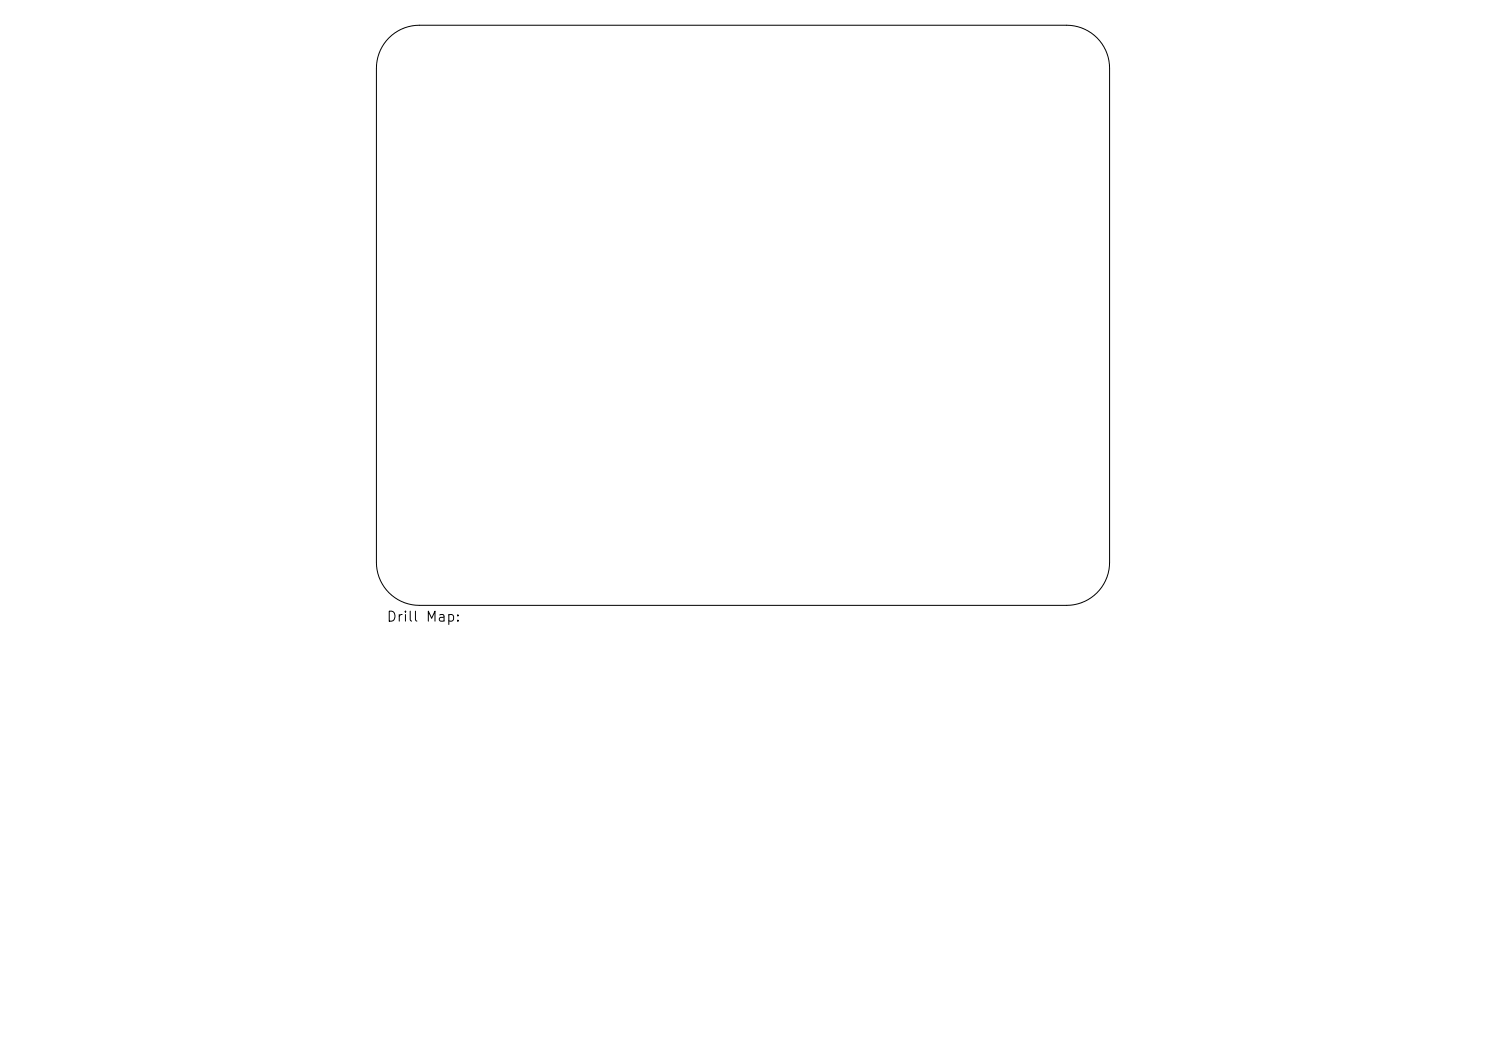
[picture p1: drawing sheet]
<svg xmlns="http://www.w3.org/2000/svg" width="297mm" height="210mm" viewBox="0 0 297 210" stroke-linecap="round" stroke-linejoin="round" font-family="sans-serif">
<defs><g id="words">
<text font-size="2" x="77.1" y="124.7">Drill Map:</text>
</g></defs>
<path d="M77.7 7.6a8.6 8.6 0 0 1 6.1-2.6h129.4a8.6 8.6 0 0 1 8.6 8.6v98.8a8.6 8.6 0 0 1-8.6 8.6h-129.4a8.6 8.6 0 0 1-8.6-8.6v-98.8a8.6 8.6 0 0 1 2.5-6z" fill="none" stroke="#000" stroke-width=".2"/>
<use href="#words"/>
</svg>
